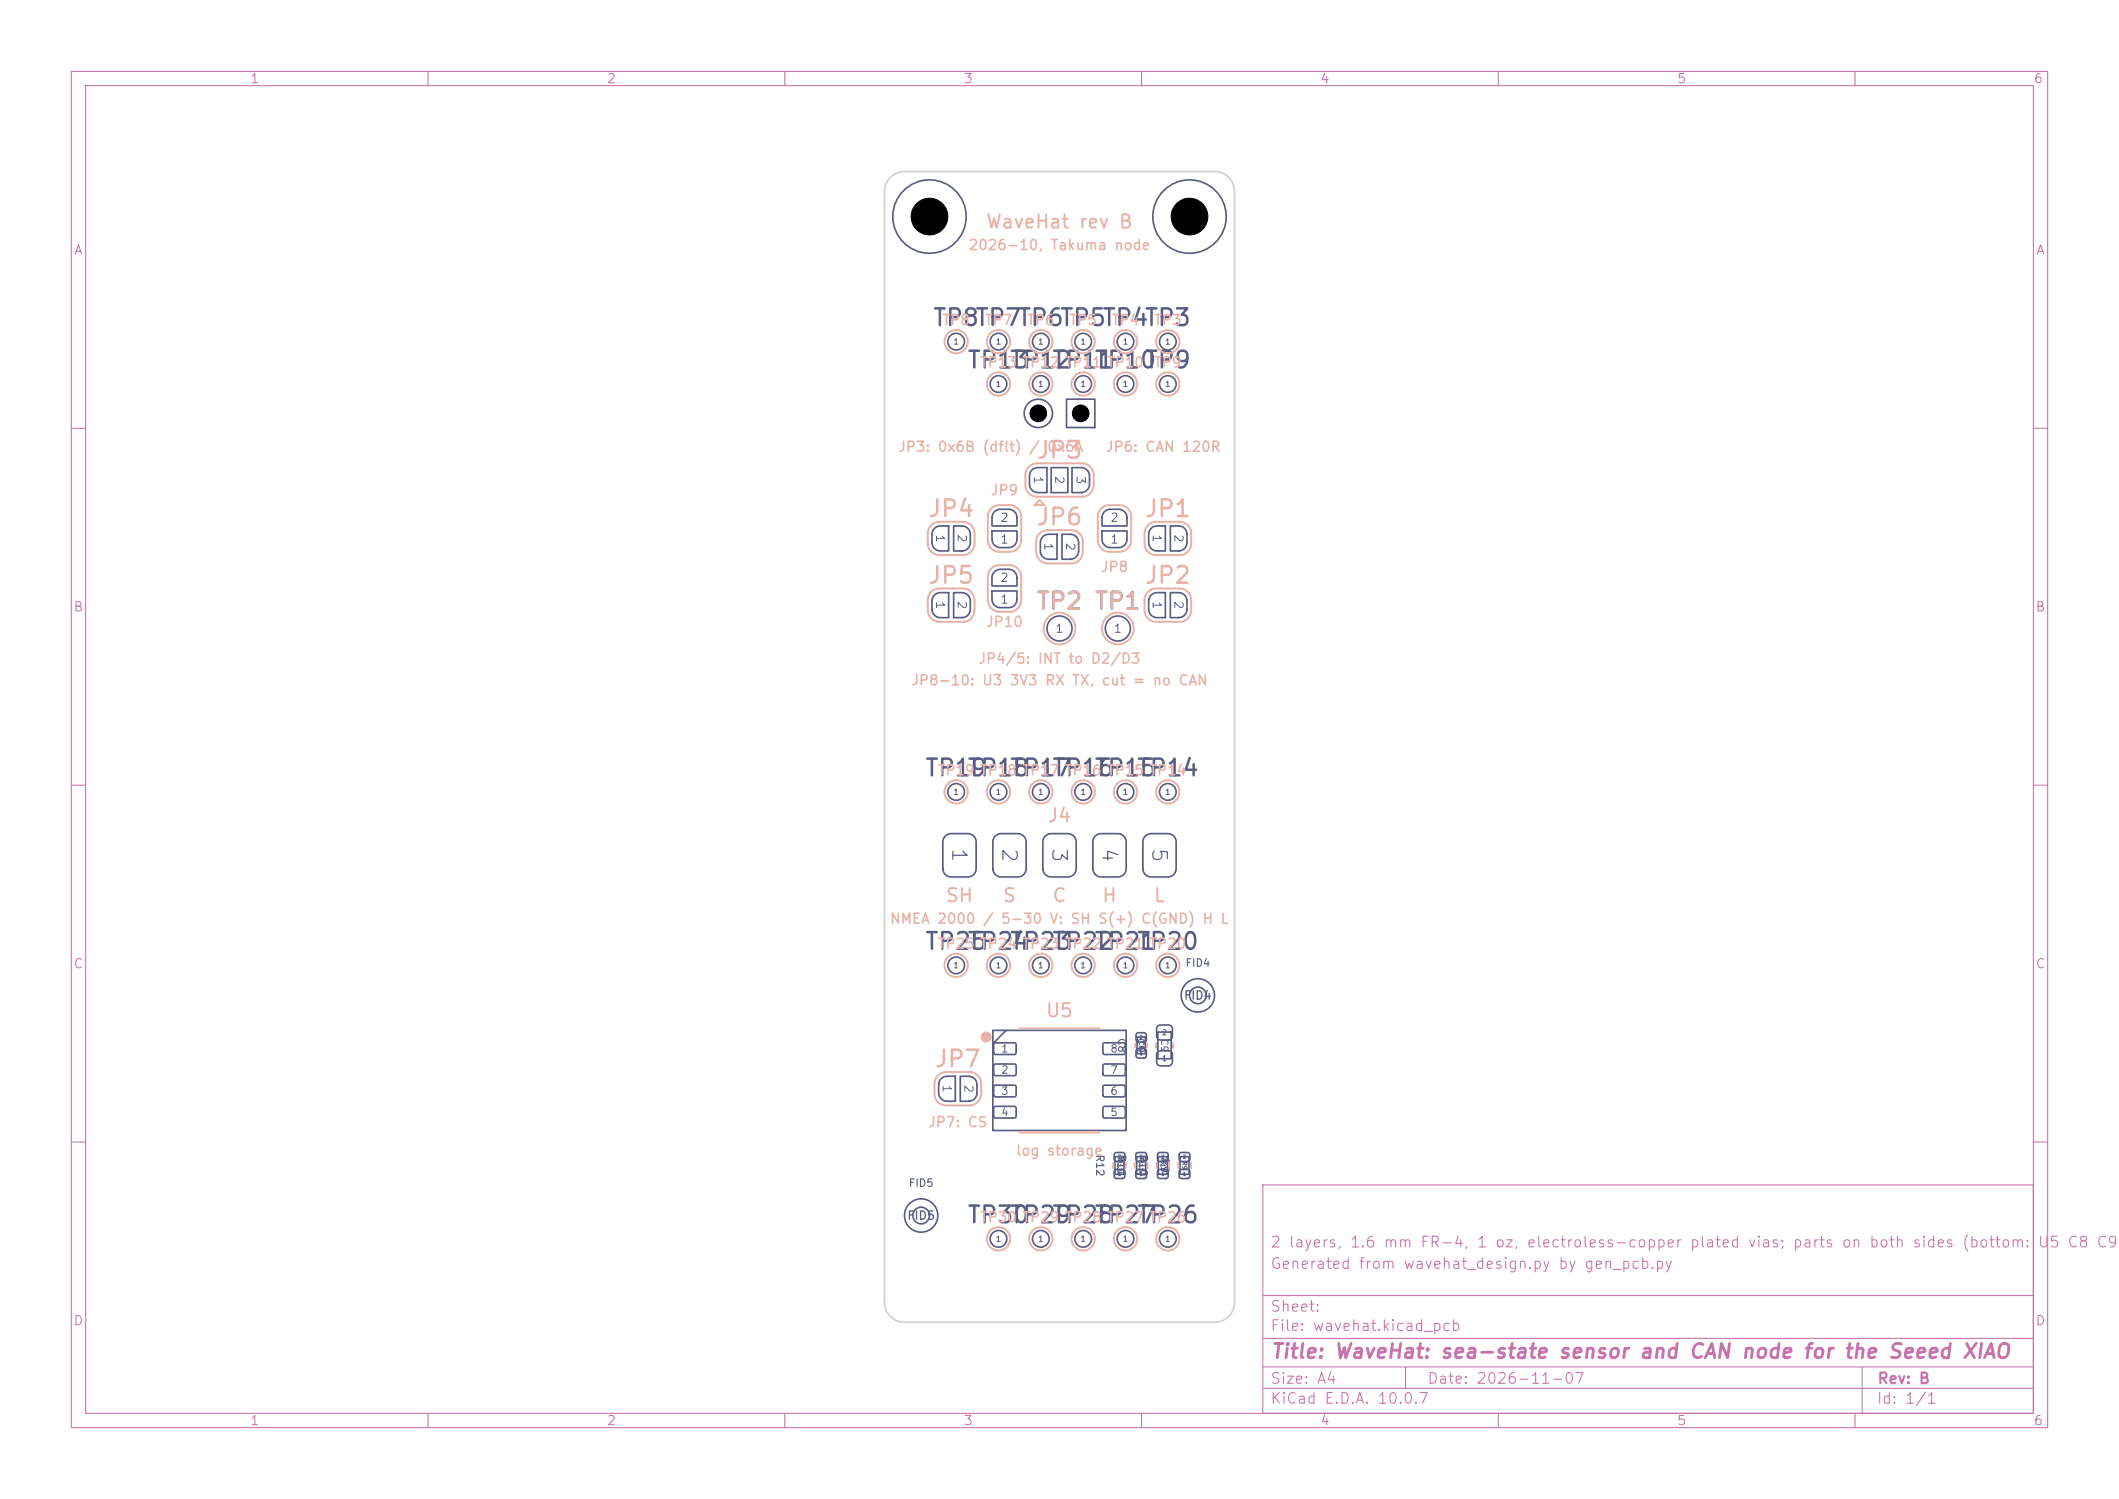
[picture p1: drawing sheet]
<svg xmlns="http://www.w3.org/2000/svg" width="297mm" height="210mm" viewBox="0 0 297 210" stroke-linecap="round" stroke-linejoin="round" font-family="sans-serif">
<defs><g id="words">
<g font-size="3.4" fill="#585d84">
<text x="128.3" y="32.9">1</text>
<text x="164.8" y="32.9">1</text>
</g>
<g font-size="2.3" fill="#585d84">
<text x="130.6" y="46.2">TP8TP7TP6TP5TP4TP3</text>
<text x="135.4" y="52.2">TP13</text>
<text x="141.4" y="52.2">TP12</text>
<text x="147.3" y="52.2">TP11</text>
<text x="153.2" y="52.2">TP10</text>
<text x="160.3" y="52.2">TP9</text>
<text x="145.1" y="86">TP2 TP1</text>
<text x="129.5" y="109.3">TP19</text>
<text x="135.4" y="109.3">TP18</text>
<text x="141.4" y="109.3">TP17</text>
<text x="147.3" y="109.3">TP16</text>
<text x="153.2" y="109.3">TP15</text>
<text x="159.2" y="109.3">TP14</text>
<text x="129.5" y="133.6">TP25</text>
<text x="135.4" y="133.6">TP24</text>
<text x="141.4" y="133.6">TP23</text>
<text x="147.3" y="133.6">TP22</text>
<text x="153.2" y="133.6">TP21</text>
<text x="159.2" y="133.6">TP20</text>
<text x="135.4" y="171.9">TP30</text>
<text x="141.4" y="171.9">TP29</text>
<text x="147.3" y="171.9">TP28</text>
<text x="153.2" y="171.9">TP27</text>
<text x="159.2" y="171.9">TP26</text>
</g>
<g font-size="2.3" fill="#e8b2a7">
<text x="145.1" y="64.8">JP3</text>
<text x="129.9" y="73">JP4</text>
<text x="145.1" y="74.2">JP6</text>
<text x="160.3" y="73">JP1</text>
<text x="129.9" y="82.3">JP5</text>
<text x="160.3" y="82.3">JP2</text>
<text x="130.8" y="150.1">JP7</text>
</g>
<g font-size="2" fill="#585d84">
<text x="132.9" y="118.7" transform="rotate(90 132.9 118.7)">1</text>
<text x="140" y="118.7" transform="rotate(90 140 118.7)">2</text>
<text x="147" y="118.7" transform="rotate(90 147 118.7)">3</text>
<text x="154" y="118.7" transform="rotate(90 154 118.7)">4</text>
<text x="161" y="118.7" transform="rotate(90 161 118.7)">5</text>
</g>
<text font-size="2" fill="#c872ab" x="178" y="190.8">Title: WaveHat: sea-state sensor and CAN node for the Seeed XIAO</text>
<g font-size="1.9" fill="#e8b2a7">
<text x="138.1" y="32.5">WaveHat rev B</text>
<text x="146.7" y="115.6">J4</text>
<text x="132.4" y="126.8">SH</text>
<text x="140.4" y="126.8">S</text>
<text x="147.4" y="126.8">C</text>
<text x="154.3" y="126.8">H</text>
<text x="161.6" y="126.8">L</text>
<text x="146.4" y="143">U5</text>
</g>
<g font-size="1.5" fill="#c872ab">
<text x="178" y="178.1">Generated from wavehat_design.py by gen_pcb.py</text>
<text x="178" y="175.1">2 layers, 1.6 mm FR-4, 1 oz, electroless-copper plated vias; parts on both sides (bottom:</text>
<text x="285.5" y="175.1">U5 C8 C9 R</text>
<text x="178" y="184.1">Sheet:</text>
<text x="178" y="186.8">File: wavehat.kicad_pcb</text>
<text x="178" y="197">KiCad E.D.A. 10.0.7</text>
<text x="178" y="194.2">Size: A4</text>
<text x="200" y="194.2">Date: 2026-11-07</text>
<text x="263" y="197">Id: 1/1</text>
<text x="263" y="194.2">Rev: B</text>
</g>
<g font-size="1.4" fill="#e8b2a7">
<text x="135.6" y="35.4">2026-10, Takuma node</text>
<text x="132" y="45.9">TP8</text>
<text x="137.9" y="45.9">TP7</text>
<text x="143.8" y="45.9">TP6</text>
<text x="149.8" y="45.9">TP5</text>
<text x="155.7" y="45.9">TP4</text>
<text x="161.6" y="45.9">TP3</text>
<text x="137.2" y="51.8">TP13 TP12 TP11 TP10</text>
<text x="161.6" y="51.8">TP9</text>
<text x="125.8" y="63.6">JP3: 0x6B (dflt) / 0x6A</text>
<text x="154.9" y="63.6">JP6: CAN 120R</text>
<text x="138.7" y="69.7">JP9</text>
<text x="154.2" y="80.5">JP8</text>
<text x="138.1" y="88.2">JP10</text>
<text x="137" y="93.3">JP4/5: INT to D2/D3</text>
<text x="127.6" y="96.4">JP8-10: U3 3V3 RX TX, cut = no CAN</text>
<text x="131.3" y="109">TP19 TP18 TP17 TP16 TP15 TP14</text>
<text x="124.6" y="129.8">NMEA 2000 / 5-30 V: SH S(+) C(GND) H L</text>
<text x="131.3" y="133.3">TP25 TP24 TP23 TP22 TP21 TP20</text>
<text x="130" y="158.3">JP7: CS</text>
<text x="142.3" y="162.2">log storage</text>
<text x="137.2" y="171.6">TP30 TP29 TP28 TP27 TP26</text>
</g>
<g font-size="1.3" fill="#c872ab">
<text x="35" y="12">1</text>
<text x="85" y="12">2</text>
<text x="135" y="12">3</text>
<text x="185" y="12">4</text>
<text x="235" y="12">5</text>
<text x="285" y="12">6</text>
<text x="10.3" y="36">A</text>
<text x="285.3" y="36">A</text>
<text x="10.2" y="86">B</text>
<text x="285.2" y="86">B</text>
<text x="10.2" y="136">C</text>
<text x="285.2" y="136">C</text>
<text x="10.2" y="186">D</text>
<text x="285.2" y="186">D</text>
<text x="35" y="200">1</text>
<text x="85" y="200">2</text>
<text x="135" y="200">3</text>
<text x="185" y="200">4</text>
<text x="235" y="200">5</text>
<text x="285" y="200">6</text>
</g>
<g font-size="1.3" fill="#585d84">
<text x="144.8" y="58.9">2</text>
<text x="150.7" y="58.9">1</text>
</g>
<g font-size="1.2" fill="#585d84">
<text x="144.6" y="66.6" transform="rotate(90 144.6 66.6)">1</text>
<text x="147.6" y="66.6" transform="rotate(90 147.6 66.6)">2</text>
<text x="150.6" y="66.6" transform="rotate(90 150.6 66.6)">3</text>
<text x="130.9" y="74.8" transform="rotate(90 130.9 74.8)">1</text>
<text x="133.9" y="74.8" transform="rotate(90 133.9 74.8)">2</text>
<text x="140.1" y="76.4">1</text>
<text x="140.1" y="73.4">2</text>
<text x="146.1" y="75.9" transform="rotate(90 146.1 75.9)">1</text>
<text x="149.1" y="75.9" transform="rotate(90 149.1 75.9)">2</text>
<text x="155.5" y="76.4">1</text>
<text x="155.5" y="73.4">2</text>
<text x="161.3" y="74.8" transform="rotate(90 161.3 74.8)">1</text>
<text x="164.3" y="74.8" transform="rotate(90 164.3 74.8)">2</text>
<text x="140.1" y="81.8">2</text>
<text x="130.9" y="84.1" transform="rotate(90 130.9 84.1)">1</text>
<text x="133.9" y="84.1" transform="rotate(90 133.9 84.1)">2</text>
<text x="140.1" y="84.9">1</text>
<text x="147.8" y="88.9">1</text>
<text x="156" y="88.9">1</text>
<text x="161.3" y="84.1" transform="rotate(90 161.3 84.1)">1</text>
<text x="164.3" y="84.1" transform="rotate(90 164.3 84.1)">2</text>
<text x="165.9" y="140.3">FID4</text>
<text x="131.8" y="151.9" transform="rotate(90 131.8 151.9)">1</text>
<text x="134.9" y="151.9" transform="rotate(90 134.9 151.9)">2</text>
<text x="127.1" y="171.2">FID5</text>
</g>
<g font-size="1.1" fill="#585d84">
<text x="166.1" y="135.7">FID4</text>
<text x="140.2" y="147.7">1</text>
<text x="155.5" y="147.7">8</text>
<text x="156.4" y="145.3" transform="rotate(90 156.4 145.3)">C8</text>
<text x="159.1" y="145.3" transform="rotate(90 159.1 145.3)">C9</text>
<text x="140.2" y="150.7">2</text>
<text x="140.2" y="153.6">3</text>
<text x="155.5" y="153.6">6</text>
<text x="155.5" y="150.7">7</text>
<text x="140.2" y="156.6">4</text>
<text x="153.4" y="161.6" transform="rotate(90 153.4 161.6)">R12</text>
<text x="155.5" y="156.6">5</text>
<text x="156.4" y="161.6" transform="rotate(90 156.4 161.6)">R11</text>
<text x="159.5" y="161.6" transform="rotate(90 159.5 161.6)">R10</text>
<text x="127.3" y="166.5">FID5</text>
<text x="162.5" y="162.2" transform="rotate(90 162.5 162.2)">R9</text>
</g>
<text font-size=".9" fill="#585d84" x="162.5" y="145.5" transform="rotate(90 162.5 145.5)">C9</text>
<g font-size=".8" fill="#585d84">
<text x="133.6" y="48.5">1</text>
<text x="139.5" y="48.5">1</text>
<text x="145.4" y="48.5">1</text>
<text x="151.4" y="48.5">1</text>
<text x="157.3" y="48.5">1</text>
<text x="163.2" y="48.5">1</text>
<text x="139.5" y="54.4">1</text>
<text x="145.4" y="54.4">1</text>
<text x="151.4" y="54.4">1</text>
<text x="157.3" y="54.4">1</text>
<text x="163.2" y="54.4">1</text>
<text x="133.6" y="111.5">1</text>
<text x="139.5" y="111.5">1</text>
<text x="145.4" y="111.5">1</text>
<text x="151.4" y="111.5">1</text>
<text x="157.3" y="111.5">1</text>
<text x="163.2" y="111.5">1</text>
<text x="133.6" y="135.8">1</text>
<text x="139.5" y="135.8">1</text>
<text x="145.4" y="135.8">1</text>
<text x="151.4" y="135.8">1</text>
<text x="157.3" y="135.8">1</text>
<text x="163.2" y="135.8">1</text>
<text x="139.5" y="174.2">1</text>
<text x="145.4" y="174.2">1</text>
<text x="151.4" y="174.2">1</text>
<text x="157.3" y="174.2">1</text>
<text x="163.2" y="174.2">1</text>
</g>
<g font-size=".7" fill="#585d84">
<text x="162.8" y="148.8">1</text>
<text x="162.8" y="145.2">2</text>
</g>
<g font-size=".6" fill="#585d84">
<text x="159.5" y="145.8" transform="rotate(90 159.5 145.8)">C8</text>
<text x="156.5" y="162.3" transform="rotate(90 156.5 162.3)">R12</text>
<text x="159.5" y="162.3" transform="rotate(90 159.5 162.3)">R11</text>
<text x="162.5" y="162.3" transform="rotate(90 162.5 162.3)">R10</text>
<text x="165.6" y="162.6" transform="rotate(90 165.6 162.6)">R9</text>
</g>
<g font-size=".5" fill="#585d84">
<text x="159.7" y="147.9">1</text>
<text x="159.7" y="145.7">2</text>
<text x="156.6" y="164.9">1</text>
<text x="156.6" y="162.5">2</text>
<text x="159.7" y="164.9">1</text>
<text x="159.7" y="162.5">2</text>
<text x="162.7" y="164.9">1</text>
<text x="162.7" y="162.5">2</text>
<text x="165.7" y="164.9">1</text>
<text x="165.7" y="162.5">2</text>
</g>
</g></defs>
<g fill="none" stroke="#c872ab" stroke-width=".15">
<path d="M10 10h277v190h-277zM12 12h273v186h-273zM60 10v2M110 10v2M160 10v2M210 10v2M260 10v2M10 60h2M285 60h2M10 110h2M285 110h2M10 160h2"/>
<path d="M177 166h108v32h-108zM285 160h2M60 198v2M110 198v2M160 198v2M177 194.5h108M177 191.5h108M177 187.5h108M177 181.5h108M197 191.5v3M210 198v2M260 198v2"/>
<path d="M261 191.5v6.5"/>
</g>
<g fill="none" stroke="#585d84" stroke-width=".23">
<path d="M149.5 55.9h4v4h-4zM130.9 74.1a1.17 1.17 0 0 1 .9-.4h1.2v3.5h-1.2a1.13 1.13 0 0 1-1.2-1.2v-1.3zM133.7 73.7h1.1a1.13 1.13 0 0 1 1.2 1.1v1.2a1.13 1.13 0 0 1-1.2 1.2h-1.1zM139 74.4h3.5v1.2a1.13 1.13 0 0 1-1.1 1.1h-1.2a1.13 1.13 0 0 1-1.2-1.1zM139.3 71.8a1.17 1.17 0 0 1 .9-.5l1.2 .1a1.13 1.13 0 0 1 1.1 1.1v1.2h-3.5v-1.3zM144.8 65.7l.5-.2h1.4v3.5h-1.2a1.13 1.13 0 0 1-1.2-1.2v-1.1a1.12 1.12 0 0 1 .5-1zM146.1 75.3a1.11 1.11 0 0 1 .9-.4l1.2-.1v3.6l-1.2-.1a1.13 1.13 0 0 1-1.2-1.1v-1.3zM147.3 65.5h2.4v3.5h-2.4zM148.9 74.8l1.1 .1a1.13 1.13 0 0 1 1.2 1.1v1.2a1.13 1.13 0 0 1-1.2 1.1l-1.1 .1zM150.3 65.5h1.2a1.13 1.13 0 0 1 1.2 1.2v1.1a1.13 1.13 0 0 1-1.2 1.2h-1.2zM154.5 74.4h3.5v1.2a1.13 1.13 0 0 1-1.2 1.1h-1.2a1.13 1.13 0 0 1-1.1-1.1zM154.7 71.8a1.17 1.17 0 0 1 .9-.5l1.2 .1a1.13 1.13 0 0 1 1.2 1.1v1.2h-3.5v-1.3z"/>
<path d="M161.2 74.1a1.17 1.17 0 0 1 1-.4h1.1v3.5h-1.1a1.13 1.13 0 0 1-1.2-1.2v-1.3zM164 73.7h1.2a1.13 1.13 0 0 1 1.2 1.1v1.2a1.13 1.13 0 0 1-1.2 1.2h-1.2zM130.9 83.5a1.17 1.17 0 0 1 .9-.5h1.2v3.5h-1.2a1.13 1.13 0 0 1-1.2-1.1v-1.4zM133.7 83h1.1a1.13 1.13 0 0 1 1.2 1.2v1.2a1.13 1.13 0 0 1-1.2 1.1h-1.1zM139 82.8h3.5v1.2a1.13 1.13 0 0 1-1.1 1.1h-1.2a1.13 1.13 0 0 1-1.2-1.1zM139.3 80.2a1.17 1.17 0 0 1 .9-.4h1.2a1.13 1.13 0 0 1 1.1 1.1v1.2h-3.5v-1.3zM161.2 83.5a1.17 1.17 0 0 1 1-.5h1.1v3.5h-1.1a1.13 1.13 0 0 1-1.2-1.1v-1.4zM164 83h1.2a1.13 1.13 0 0 1 1.2 1.2v1.2a1.13 1.13 0 0 1-1.2 1.1h-1.2zM132.5 117.1l.6-.3h2.6a1.17 1.17 0 0 1 1.1 1.2v3.7a1.17 1.17 0 0 1-1.1 1.2h-2.4a1.17 1.17 0 0 1-1.2-1.2v-3.7l.2-.6zM139.5 117.1l.6-.3h2.6a1.17 1.17 0 0 1 1.1 1.2v3.7a1.17 1.17 0 0 1-1.1 1.2h-2.4a1.17 1.17 0 0 1-1.1-1.2v-3.7l.1-.6zM146.5 117.1l.6-.3h2.6a1.17 1.17 0 0 1 1.1 1.2v3.7a1.17 1.17 0 0 1-1.1 1.2h-2.4a1.17 1.17 0 0 1-1.1-1.2v-3.7l.1-.6zM153.5 117.1l.6-.3h2.6a1.17 1.17 0 0 1 1.1 1.2v3.7a1.17 1.17 0 0 1-1.1 1.2h-2.4a1.17 1.17 0 0 1-1.1-1.2v-3.7l.1-.6z"/>
<path d="M160.5 117.1l.6-.3h2.6a1.17 1.17 0 0 1 1.2 1.2v3.7a1.17 1.17 0 0 1-1.2 1.2h-2.3a1.17 1.17 0 0 1-1.2-1.2v-3.7l.1-.6zM132 151l.6-.2h1.3v3.5h-1.2a1.13 1.13 0 0 1-1.1-1.2v-1.1a1.11 1.11 0 0 1 .4-1zM134.6 150.8h1.2a1.13 1.13 0 0 1 1.1 1.2v1.1a1.13 1.13 0 0 1-1.1 1.2h-1.2zM139.2 144.4h18.6v14h-18.6zM139.3 146.2l3-.1 .1 .2v1.3l-.2 .1h-2.8l-.1-.2zM139.3 149.1h3l.1 .2v1.2l-.2 .2h-2.8l-.1-.2zM139.3 152.1h3l.1 .2v1.2l-.2 .2-2.8-.1-.1-.2zM139.3 155.1l3-.1 .1 .2v1.3l-.2 .1h-2.8l-.1-.2zM141 144.4l-1.8 1.8M154.6 155.1l3-.1 .1 .2v1.3l-.2 .1h-2.8l-.1-.2zM154.6 152.1h3l.1 .2v1.2l-.2 .2-2.8-.1-.1-.2zM154.6 149.1h3l.1 .2v1.2l-.2 .2h-2.8l-.1-.2z"/>
<path d="M154.6 146.2l3-.1 .1 .2v1.3l-.2 .1h-2.8l-.1-.2zM159.3 147l.3-.1h.7l.3 .1 .1 .3v.6l-.1 .2-.3 .1h-.7l-.3-.1-.1-.2v-.6zM159.3 144.8l.3-.1h.7l.3 .1 .1 .2v.7l-.1 .2-.3 .1h-.7l-.3-.1-.1-.2v-.7zM159.4 145.3h1.1v2.3h-1.1zM162.3 147.4l.3-.2h1.2a.53 .53 0 0 1 .5 .5v1.1a.53 .53 0 0 1-.5 .5h-1.2a.53 .53 0 0 1-.5-.5v-1.1zM162.3 143.8l.3-.2h1.2a.53 .53 0 0 1 .5 .5v1.1a.53 .53 0 0 1-.5 .5h-1.2a.53 .53 0 0 1-.5-.5v-1.1zM162.3 144.6h1.9v3.7h-1.9zM156.3 163.9l.2-.1h.8l.3 .1 .1 .3-.1 .8-.3 .1h-.8l-.2-.1-.1-.2zM156.3 161.6l.2-.1h.8l.3 .1 .1 .2-.1 .8-.3 .1h-.8l-.2-.1-.1-.2zM156.3 162.1h1.2v2.4h-1.2zM159.3 163.9l.2-.1h.9l.2 .1 .1 .3-.1 .8-.2 .1h-.9l-.2-.1-.1-.2zM159.3 161.6l.2-.1h.9l.2 .1 .1 .2-.1 .8-.2 .1h-.9l-.2-.1-.1-.2z"/>
<path d="M159.3 162.1h1.3v2.4h-1.3zM162.3 163.9l.3-.1h.8l.2 .1 .1 .3-.1 .8-.2 .1h-.8l-.3-.1-.1-.2zM162.3 161.6l.3-.1h.8l.2 .1 .1 .2-.1 .8-.2 .1h-.8l-.3-.1-.1-.2zM162.4 162.1h1.2v2.4h-1.2zM165.4 163.9l.2-.1h.9l.2 .1 .1 .3-.1 .8-.2 .1h-.9l-.2-.1-.1-.2zM165.4 161.6l.2-.1h.9l.2 .1 .1 .2-.1 .8-.2 .1h-.9l-.2-.1-.1-.2zM165.4 162.1h1.3v2.4h-1.3z"/>
<circle cx="130.3" cy="30.3" r="5.1"/>
<circle cx="166.7" cy="30.3" r="5.1"/>
<circle cx="134" cy="47.9" r="1.17"/>
<circle cx="139.9" cy="53.8" r="1.17"/>
<circle cx="139.9" cy="47.9" r="1.17"/>
<circle cx="145.5" cy="57.9" r="1.99"/>
<circle cx="145.9" cy="53.8" r="1.17"/>
<circle cx="145.9" cy="47.9" r="1.17"/>
<circle cx="151.8" cy="53.8" r="1.17"/>
<circle cx="151.8" cy="47.9" r="1.17"/>
<circle cx="157.8" cy="53.8" r="1.17"/>
<circle cx="157.8" cy="47.9" r="1.17"/>
<circle cx="163.7" cy="53.8" r="1.17"/>
<circle cx="163.7" cy="47.9" r="1.17"/>
<circle cx="148.5" cy="88.1" r="1.75"/>
<circle cx="156.7" cy="88.1" r="1.75"/>
<circle cx="134" cy="110.9" r="1.17"/>
<circle cx="139.9" cy="110.9" r="1.17"/>
<circle cx="145.9" cy="110.9" r="1.17"/>
<circle cx="151.8" cy="110.9" r="1.17"/>
<circle cx="157.8" cy="110.9" r="1.17"/>
<circle cx="163.7" cy="110.9" r="1.17"/>
<circle cx="134" cy="135.2" r="1.17"/>
<circle cx="139.9" cy="135.2" r="1.17"/>
<circle cx="145.9" cy="135.2" r="1.17"/>
<circle cx="151.8" cy="135.2" r="1.17"/>
<circle cx="157.8" cy="135.2" r="1.17"/>
<circle cx="163.7" cy="135.2" r="1.17"/>
<circle cx="167.9" cy="139.5" r="2.34"/>
<circle cx="167.9" cy="139.5" r="1.17"/>
<circle cx="129.1" cy="170.3" r="2.34"/>
<circle cx="129.1" cy="170.3" r="1.17"/>
<circle cx="139.9" cy="173.6" r="1.17"/>
<circle cx="145.9" cy="173.6" r="1.17"/>
<circle cx="151.8" cy="173.6" r="1.17"/>
<circle cx="157.8" cy="173.6" r="1.17"/>
<circle cx="163.7" cy="173.6" r="1.17"/>
</g>
<g fill="none" stroke="#e8b2a7" stroke-width=".28">
<path d="M130.5 73.6l.5-.3 .5-.2h3.5a1.64 1.64 0 0 1 1.6 1.6v1.4a1.64 1.64 0 0 1-1.6 1.7h-3.3a1.64 1.64 0 0 1-1.7-1.7l.1-1.7 .2-.5zM138.9 79.7l.5-.4 .4-.1h1.7a1.64 1.64 0 0 1 1.6 1.6v3.3a1.64 1.64 0 0 1-1.6 1.6h-1.4a1.64 1.64 0 0 1-1.6-1.6v-3.4l.1-.6zM138.9 71.2l.5-.3 .4-.1h1.7a1.64 1.64 0 0 1 1.6 1.6v3.3a1.64 1.64 0 0 1-1.6 1.6h-1.4a1.64 1.64 0 0 1-1.6-1.6v-3.4l.1-.6zM145 70.8l.7-.7 .7 .7zM145.2 69.6h6.6M145.2 64.9h6.6M145.3 64.9a1.64 1.64 0 0 0-1.6 1.7v1.4a1.64 1.64 0 0 0 1.6 1.6M145.7 74.7l.5-.3 .5-.1h3.4a1.64 1.64 0 0 1 1.7 1.6v1.4a1.64 1.64 0 0 1-1.7 1.6h-3.2a1.64 1.64 0 0 1-1.7-1.6l.1-1.7 .1-.5zM151.7 64.9a1.64 1.64 0 0 1 1.6 1.7v1.4a1.64 1.64 0 0 1-1.6 1.6M154.4 71.2l.4-.3 .4-.1h1.7a1.64 1.64 0 0 1 1.6 1.6v3.3a1.64 1.64 0 0 1-1.6 1.6h-1.4a1.64 1.64 0 0 1-1.6-1.6v-3.4l.1-.6zM160.9 73.6l.5-.3 .5-.2h3.4a1.64 1.64 0 0 1 1.7 1.6v1.4a1.64 1.64 0 0 1-1.7 1.7h-3.2a1.64 1.64 0 0 1-1.7-1.7v-1.7l.2-.5zM130.5 82.9l.5-.3 .5-.2h3.5a1.64 1.64 0 0 1 1.6 1.7v1.4a1.63 1.63 0 0 1-1.6 1.6h-3.3a1.64 1.64 0 0 1-1.7-1.6l.1-1.7 .2-.5z"/>
<path d="M160.9 82.9l.5-.3 .5-.2h3.4a1.64 1.64 0 0 1 1.7 1.7v1.4a1.64 1.64 0 0 1-1.7 1.6h-3.2a1.64 1.64 0 0 1-1.7-1.6v-1.7l.2-.5zM131.5 150.7l.4-.3 .6-.2h3.4a1.64 1.64 0 0 1 1.6 1.6v1.4a1.64 1.64 0 0 1-1.6 1.7h-3.3a1.64 1.64 0 0 1-1.6-1.7v-1.7l.2-.5zM142.9 144.1h11.2M142.9 158.7h11.2M159.1 146.2v.5M160.8 146.2v.5M162 146.1v.7M164.4 146.1v.7M156 162.9v.7M157.8 162.9v.7M159.1 162.9v.7M160.8 162.9v.7"/>
<path d="M162.1 162.9v.7M163.9 162.9v.7M165.1 162.9v.7M166.9 162.9v.7"/>
<circle cx="134" cy="47.9" r="1.64"/>
<circle cx="139.9" cy="47.9" r="1.64"/>
<circle cx="139.9" cy="53.8" r="1.64"/>
<circle cx="145.9" cy="53.8" r="1.64"/>
<circle cx="145.9" cy="47.9" r="1.64"/>
<circle cx="151.8" cy="53.8" r="1.64"/>
<circle cx="151.8" cy="47.9" r="1.64"/>
<circle cx="157.8" cy="47.9" r="1.64"/>
<circle cx="157.8" cy="53.8" r="1.64"/>
<circle cx="163.7" cy="47.9" r="1.64"/>
<circle cx="163.7" cy="53.8" r="1.64"/>
<circle cx="148.5" cy="88.1" r="2.22"/>
<circle cx="156.7" cy="88.1" r="2.22"/>
<circle cx="134" cy="110.9" r="1.64"/>
<circle cx="139.9" cy="110.9" r="1.64"/>
<circle cx="145.9" cy="110.9" r="1.64"/>
<circle cx="151.8" cy="110.9" r="1.64"/>
<circle cx="157.8" cy="110.9" r="1.64"/>
<circle cx="163.7" cy="110.9" r="1.64"/>
<circle cx="134" cy="135.2" r="1.64"/>
<circle cx="139.9" cy="135.2" r="1.64"/>
<circle cx="145.9" cy="135.2" r="1.64"/>
<circle cx="151.8" cy="135.2" r="1.64"/>
<circle cx="157.8" cy="135.2" r="1.64"/>
<circle cx="163.7" cy="135.2" r="1.64"/>
<circle cx="139.9" cy="173.6" r="1.64"/>
<circle cx="145.9" cy="173.6" r="1.64"/>
<circle cx="151.8" cy="173.6" r="1.64"/>
<circle cx="157.8" cy="173.6" r="1.64"/>
<circle cx="163.7" cy="173.6" r="1.64"/>
</g>
<circle cx="138.2" cy="145.3" r=".7" fill="#e8b2a7" stroke="#e8b2a7" stroke-width=".14"/>
<path d="M124.8 24.9a2.8 2.8 0 0 1 2-.9h43.4a2.8 2.8 0 0 1 2.8 2.8v155.6a2.8 2.8 0 0 1-2.8 2.8h-43.4a2.8 2.8 0 0 1-2.8-2.8v-155.6a2.8 2.8 0 0 1 .8-1.9z" fill="none" stroke="#d0d2cd" stroke-width=".23"/>
<g fill="#000" stroke="#000" stroke-width=".14">
<circle cx="130.3" cy="30.3" r="2.57"/>
<circle cx="166.7" cy="30.3" r="2.57"/>
<circle cx="145.5" cy="57.9" r="1.17"/>
<circle cx="151.5" cy="57.9" r="1.17"/>
</g>
<use href="#words"/>
</svg>
